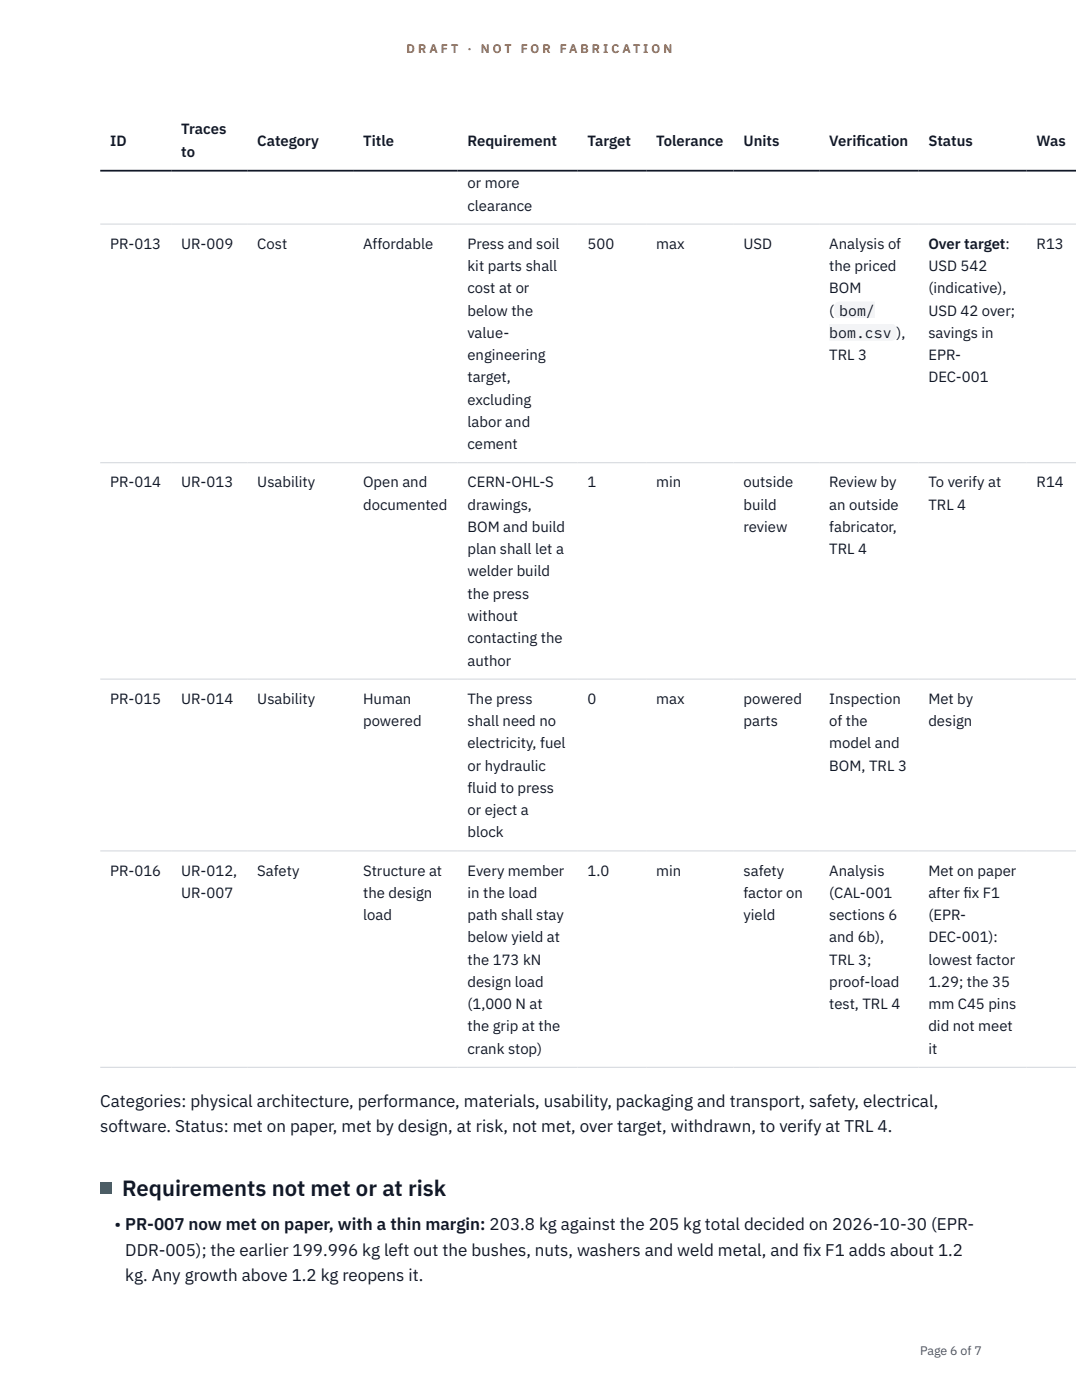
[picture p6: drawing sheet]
<svg xmlns="http://www.w3.org/2000/svg" width="216mm" height="279mm" viewBox="0 0 216 279" stroke-linecap="round" stroke-linejoin="round" font-family="sans-serif">
<defs><g id="words">
<text font-size="4.4" fill="#111827" x="24.4" y="238.7">Requirements not met or at risk</text>
<g font-size="3.4" fill="#111827">
<text x="20" y="220.9">Categories: physical architecture, performance, materials, usability, packaging and transport, safety, electrical,</text>
<text x="20" y="226">software. Status: met on paper, met by design, at risk, not met, over target, withdrawn, to verify at TRL 4.</text>
<text x="22.9" y="245.6">• PR-007 now met on paper, with a thin margin: 203.8 kg against the 205 kg total decided on 2026-10-30 (EPR-</text>
<text x="25" y="250.7">DDR-005); the earlier 199.996 kg left out the bushes, nuts, washers and weld metal, and f</text>
<text x="160.2" y="250.7">ix F1 adds about 1.2</text>
<text x="25" y="255.7">kg. Any growth above 1.2 kg reopens it.</text>
</g>
<g font-size="3" fill="#111827">
<text x="22" y="29.1">ID</text>
<text x="36.2" y="26.8">Traces</text>
<text x="51.3" y="29.1">Category</text>
<text x="72.5" y="29.1">Title</text>
<text x="93.3" y="29.1">Requirement</text>
<text x="117.3" y="29.1">Target</text>
<text x="131" y="29.1">Tolerance</text>
<text x="148.4" y="29.1">Units</text>
<text x="165.5" y="29.1">Verif</text>
<text x="170.9" y="29.1">ication</text>
<text x="185.2" y="29.1">Status</text>
<text x="206.8" y="29.1">Was</text>
<text x="36.2" y="31.3">to</text>
<text x="93.3" y="37.6">or more</text>
<text x="93.3" y="42">clearance</text>
<text x="22" y="49.6">PR-013</text>
<text x="36.2" y="49.6">UR-009</text>
<text x="51.3" y="49.6">Cost</text>
<text x="72.5" y="49.6">Affordable</text>
<text x="93.3" y="49.6">Press and soil</text>
<text x="117.3" y="49.6">500</text>
<text x="131" y="49.6">max</text>
<text x="148.4" y="49.6">USD</text>
<text x="165.5" y="49.6">Analysis of</text>
<text x="185.2" y="49.6">Over target:</text>
<text x="206.8" y="49.6">R13</text>
<text x="93.3" y="54.1">kit parts shall</text>
<text x="93.3" y="58.5">cost at or</text>
<text x="165.5" y="54.1">the priced</text>
<text x="165.5" y="58.5">BOM</text>
<text x="185.2" y="54.1">USD 542</text>
<text x="185.2" y="58.5">(indicative),</text>
<text x="93.3" y="63">below the</text>
<text x="165.5" y="63">(</text>
<text x="167.5" y="63">bom/</text>
<text x="185.2" y="63">USD 42 over;</text>
<text x="93.3" y="67.4">value-</text>
<text x="93.3" y="71.9">engineering</text>
<text x="165.5" y="67.4">bom.csv</text>
<text x="165.5" y="71.9">TRL 3</text>
<text x="178.9" y="67.4">),</text>
<text x="185.2" y="67.4">savings in</text>
<text x="185.2" y="71.9">EPR-</text>
<text x="93.3" y="76.3">target,</text>
<text x="185.2" y="76.3">DEC-001</text>
<text x="93.3" y="80.8">excluding</text>
<text x="93.3" y="85.2">labor and</text>
<text x="93.3" y="89.6">cement</text>
<text x="22" y="97.3">PR-014</text>
<text x="36.2" y="97.3">UR-013</text>
<text x="51.3" y="97.3">Usability</text>
<text x="72.5" y="97.3">Open and</text>
<text x="72.5" y="101.7">documented</text>
<text x="93.3" y="97.3">CERN-OHL-S</text>
<text x="93.3" y="101.7">drawings,</text>
<text x="117.3" y="97.3">1</text>
<text x="131" y="97.3">min</text>
<text x="148.4" y="97.3">outside</text>
<text x="148.4" y="101.7">build</text>
<text x="165.5" y="97.3">Review by</text>
<text x="165.5" y="101.7">an outside</text>
<text x="185.2" y="97.3">To verify at</text>
<text x="185.2" y="101.7">TRL 4</text>
<text x="206.8" y="97.3">R14</text>
<text x="93.3" y="106.2">BOM and build</text>
<text x="148.4" y="106.2">review</text>
<text x="165.5" y="106.2">fabricator,</text>
<text x="93.3" y="110.6">plan shall let a</text>
<text x="165.5" y="110.6">TRL 4</text>
<text x="93.3" y="115">welder build</text>
<text x="93.3" y="119.5">the press</text>
<text x="93.3" y="123.9">without</text>
<text x="93.3" y="128.4">contacting the</text>
<text x="93.3" y="132.8">author</text>
<text x="22" y="140.5">PR-015</text>
<text x="36.2" y="140.5">UR-014</text>
<text x="51.3" y="140.5">Usability</text>
<text x="72.5" y="140.5">Human</text>
<text x="93.3" y="140.5">The press</text>
<text x="117.3" y="140.5">0</text>
<text x="131" y="140.5">max</text>
<text x="148.4" y="140.5">powered</text>
<text x="165.5" y="140.5">Inspection</text>
<text x="185.2" y="140.5">Met by</text>
<text x="72.5" y="144.9">powered</text>
<text x="93.3" y="144.9">shall need no</text>
<text x="93.3" y="149.3">electricity, fuel</text>
<text x="148.4" y="144.9">parts</text>
<text x="165.5" y="144.9">of the</text>
<text x="165.5" y="149.3">model and</text>
<text x="185.2" y="144.9">design</text>
<text x="93.3" y="153.8">or hydraulic</text>
<text x="165.5" y="153.8">BOM, TRL 3</text>
<text x="93.3" y="158.2">fluid to press</text>
<text x="93.3" y="162.7">or eject a</text>
<text x="93.3" y="167.1">block</text>
<text x="22" y="174.7">PR-016</text>
<text x="36.2" y="174.7">UR-012,</text>
<text x="36.2" y="179.2">UR-007</text>
<text x="51.3" y="174.7">Safety</text>
<text x="72.5" y="174.7">Structure at</text>
<text x="72.5" y="179.2">the design</text>
<text x="93.3" y="174.7">Every member</text>
<text x="93.3" y="179.2">in the load</text>
<text x="117.3" y="174.7">1.0</text>
<text x="131" y="174.7">min</text>
<text x="148.4" y="174.7">safety</text>
<text x="148.4" y="179.2">factor on</text>
<text x="165.5" y="174.7">Analysis</text>
<text x="165.5" y="179.2">(CAL-001</text>
<text x="185.2" y="174.7">Met on paper</text>
<text x="185.2" y="179.2">after f</text>
<text x="192.2" y="179.2">ix F1</text>
<text x="72.5" y="183.6">load</text>
<text x="93.3" y="183.6">path shall stay</text>
<text x="148.4" y="183.6">yield</text>
<text x="165.5" y="183.6">sections 6</text>
<text x="185.2" y="183.6">(EPR-</text>
<text x="93.3" y="188.1">below yield at</text>
<text x="165.5" y="188.1">and 6b),</text>
<text x="185.2" y="188.1">DEC-001):</text>
<text x="93.3" y="192.5">the 173 kN</text>
<text x="93.3" y="197">design load</text>
<text x="165.5" y="192.5">TRL 3;</text>
<text x="165.5" y="197">proof-load</text>
<text x="185.2" y="192.5">lowest factor</text>
<text x="185.2" y="197">1.29; the 35</text>
<text x="93.3" y="201.4">(1,000 N at</text>
<text x="165.5" y="201.4">test, TRL 4</text>
<text x="185.2" y="201.4">mm C45 pins</text>
<text x="93.3" y="205.9">the grip at the</text>
<text x="185.2" y="205.9">did not meet</text>
<text x="93.3" y="210.3">crank stop)</text>
<text x="185.2" y="210.3">it</text>
</g>
<g font-size="2.5" fill="#b45309">
<text x="81.1" y="10.5">D R A F T</text>
<text x="93.3" y="10.5">·</text>
<text x="95.9" y="10.5">N O T</text>
<text x="103.9" y="10.5">F O R</text>
<text x="111.7" y="10.5">F A B R I C A T I O N</text>
</g>
<text font-size="2.5" fill="#4b5563" x="183.6" y="270.3">Page 6 of 7</text>
</g></defs>
<path d="M20 44.7h194.7M20 92.3h194.7M20 135.5h194.7M20 169.8h194.7M20 213h194.7" fill="none" stroke="#d1d5db" stroke-width=".2"/>
<path d="M20 34.1h194.7" fill="none" stroke="#111827" stroke-width=".35"/>
<g fill="#f3f4f6">
<path d="M166.5 60.2h8.1v3.3h-8.1z"/>
<path d="M165.5 64.6h13.4v3.4h-13.4z"/>
</g>
<path d="M20 236.1h2.2v2.2h-2.2z" fill="#0f766e"/>
<use href="#words"/>
</svg>
